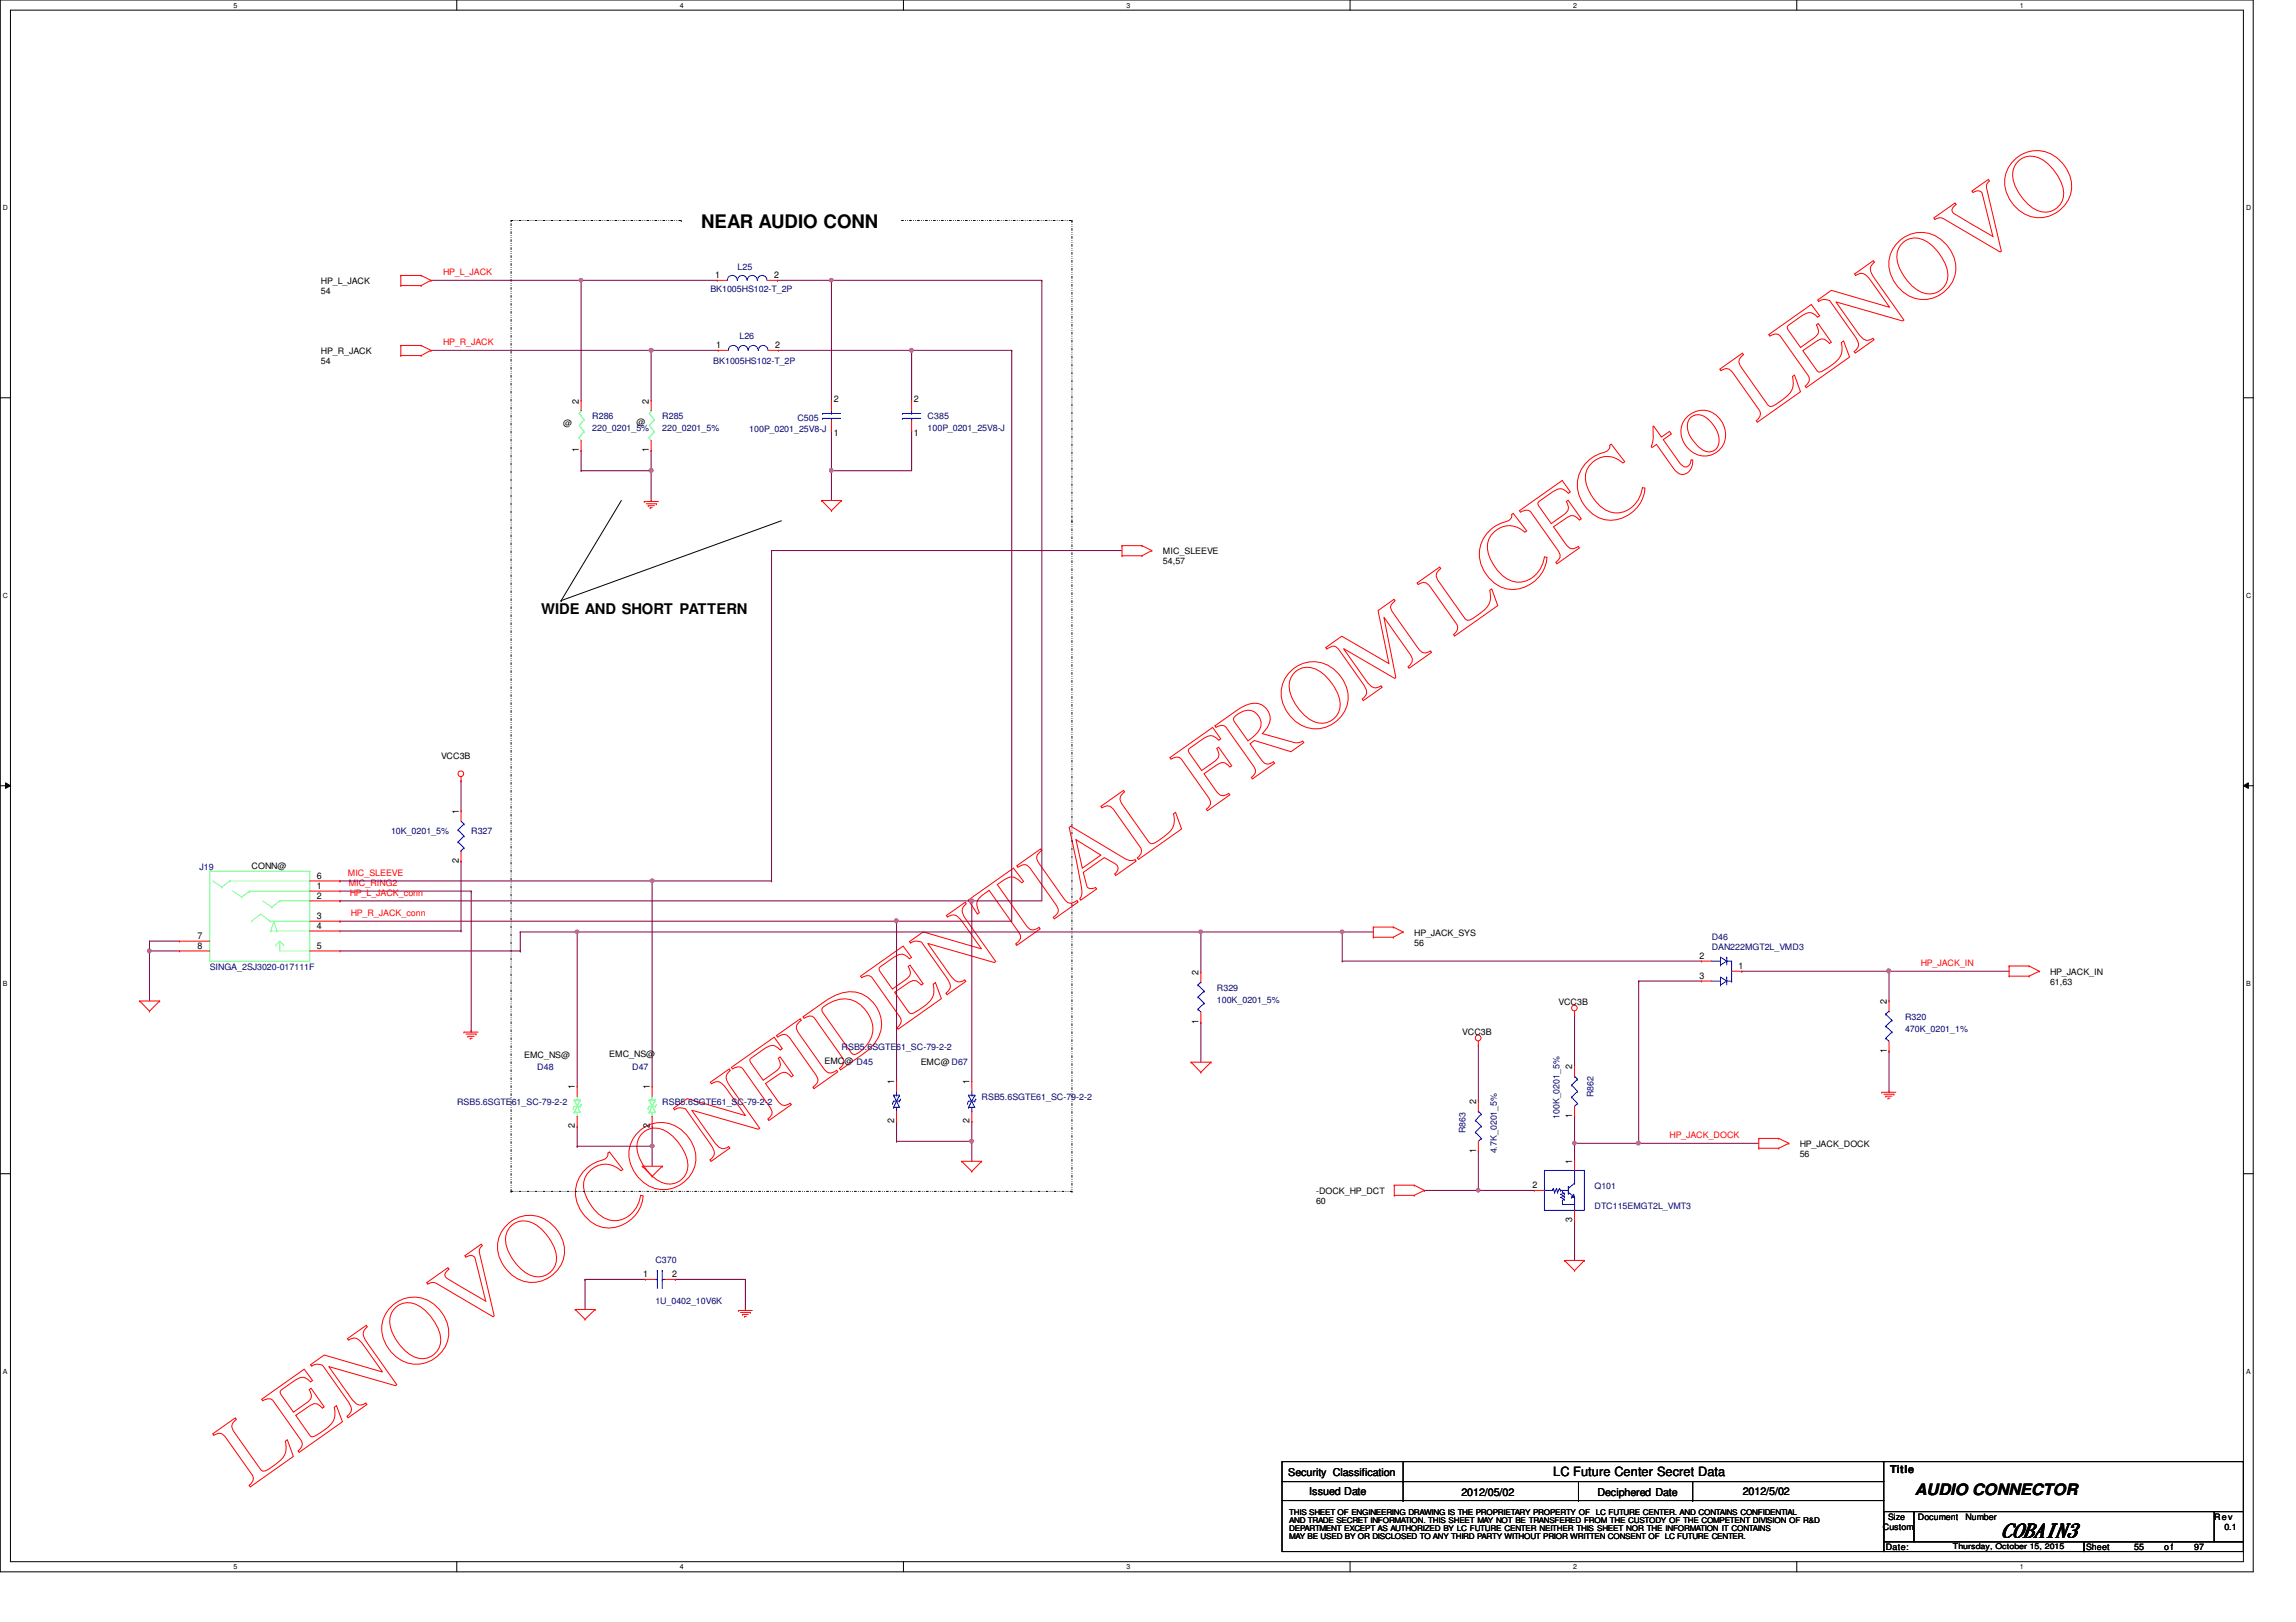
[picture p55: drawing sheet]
<svg xmlns="http://www.w3.org/2000/svg" width="297mm" height="210mm" viewBox="0 0 297 210" stroke-linecap="round" stroke-linejoin="round" font-family="sans-serif">
<defs><g id="words">
<text font-size="12.7" fill="#f00" x="32.2" y="192.5" transform="rotate(-35 32.2 192.5)">LENOVO CONFIDENTIAL FROM LCFC to LENOVO</text>
<text font-size="2.6" x="259" y="198.9">COBAIN3</text>
<text font-size="2.4" x="90.7" y="29.5">NEAR AUDIO CONN</text>
<text font-size="2" x="247.7" y="193.5">AUDIO CONNECTOR</text>
<text font-size="1.9" x="70" y="79.5">WIDE AND SHORT PATTERN</text>
<text font-size="1.7" x="201" y="191">LC Future Center Secret Data</text>
<g font-size="1.4">
<text x="166.7" y="191">Security Classification</text>
<text x="244.5" y="190.6">Title</text>
<text x="169.4" y="193.4">Issued Date</text>
<text x="189.1" y="193.5">2012/05/02</text>
<text x="206.7" y="193.5">Deciphered Date</text>
<text x="225.5" y="193.4">2012/5/02</text>
</g>
<g font-size="1.2">
<text x="92.5" y="36">1</text>
<text x="100.2" y="36">2</text>
<text x="92.7" y="45">1</text>
<text x="100.3" y="45">2</text>
<text x="74.9" y="52.2" transform="rotate(-90 74.9 52.2)">2</text>
<text x="83.9" y="52.2" transform="rotate(-90 83.9 52.2)">2</text>
<text x="107.9" y="52">2</text>
<text x="118.2" y="52">2</text>
<text x="74.9" y="58.5" transform="rotate(-90 74.9 58.5)">1</text>
<text x="83.9" y="58.5" transform="rotate(-90 83.9 58.5)">1</text>
<text x="107.9" y="56.4">1</text>
<text x="118.2" y="56.4">1</text>
<text x="59.3" y="105.4" transform="rotate(-90 59.3 105.4)">1</text>
<text x="41" y="113.7">6</text>
<text x="59.3" y="111.6" transform="rotate(-90 59.3 111.6)">2</text>
<text x="41" y="115">1</text>
<text x="41" y="116.3">2</text>
<text x="41" y="118.9">3</text>
<text x="25.6" y="121.5">7</text>
<text x="25.6" y="122.8">8</text>
<text x="41" y="120.2">4</text>
<text x="41" y="122.8">5</text>
<text x="219.9" y="124.1">2</text>
<text x="224.9" y="125.4">1</text>
<text x="155.1" y="126.2" transform="rotate(-90 155.1 126.2)">2</text>
<text x="219.9" y="126.7">3</text>
<text x="244.1" y="130" transform="rotate(-90 244.1 130)">2</text>
<text x="155.1" y="132.5" transform="rotate(-90 155.1 132.5)">1</text>
<text x="244.1" y="136.3" transform="rotate(-90 244.1 136.3)">1</text>
<text x="74.4" y="141" transform="rotate(-90 74.4 141)">1</text>
<text x="84.1" y="141" transform="rotate(-90 84.1 141)">1</text>
<text x="115.7" y="140.3" transform="rotate(-90 115.7 140.3)">1</text>
<text x="125.4" y="140.3" transform="rotate(-90 125.4 140.3)">1</text>
<text x="191" y="142.9" transform="rotate(-90 191 142.9)">2</text>
<text x="203.4" y="138.4" transform="rotate(-90 203.4 138.4)">2</text>
<text x="74.4" y="146" transform="rotate(-90 74.4 146)">2</text>
<text x="84.1" y="146" transform="rotate(-90 84.1 146)">2</text>
<text x="115.7" y="145.3" transform="rotate(-90 115.7 145.3)">2</text>
<text x="125.4" y="145.3" transform="rotate(-90 125.4 145.3)">2</text>
<text x="191" y="149.2" transform="rotate(-90 191 149.2)">1</text>
<text x="203.4" y="144.7" transform="rotate(-90 203.4 144.7)">1</text>
<text x="198.2" y="153.8">2</text>
<text x="203.4" y="150.6" transform="rotate(-90 203.4 150.6)">1</text>
<text x="203.4" y="158.2" transform="rotate(-90 203.4 158.2)">3</text>
<text x="83.2" y="165.3">1</text>
<text x="86.9" y="165.3">2</text>
</g>
<g font-size="1.1" fill="#f00">
<text x="57.3" y="35.6">HP_L_JACK</text>
<text x="57.3" y="44.7">HP_R_JACK</text>
<text x="45" y="113.3">MIC_SLEEVE</text>
<text x="45.1" y="114.6">MIC_RING2</text>
<text x="45.3" y="115.9">HP_L_JACK_conn</text>
<text x="45.4" y="118.5">HP_R_JACK_conn</text>
<text x="248.5" y="125">HP_JACK_IN</text>
<text x="216" y="147.3">HP_JACK_DOCK</text>
</g>
<g font-size="1.1" fill="#000080">
<text x="95.4" y="34.9">L25</text>
<text x="91.9" y="37.8">BK1005HS102-T_2P</text>
<text x="92.3" y="47.1">BK1005HS102-T_2P</text>
<text x="95.7" y="43.9">L26</text>
<text x="76.6" y="54.2">R286</text>
<text x="76.6" y="55.8">220_0201_5%</text>
<text x="85.7" y="54.2">R285</text>
<text x="85.7" y="55.8">220_0201_5%</text>
<text x="96.9" y="55.9">100P_0201_25V8-J</text>
<text x="103.2" y="54.5">C505</text>
<text x="120" y="54.2">C385</text>
<text x="120" y="55.8">100P_0201_25V8-J</text>
<text x="50.6" y="108">10K_0201_5%</text>
<text x="61" y="108">R327</text>
<text x="25.8" y="112.5">J19</text>
<text x="27.1" y="125.5">SINGA_2SJ3020-017111F</text>
<text x="221.4" y="121.6">D46</text>
<text x="221.4" y="122.9">DAN222MGT2L_VMD3</text>
<text x="157.4" y="128.2">R329</text>
<text x="157.4" y="129.8">100K_0201_5%</text>
<text x="246.5" y="132">R320</text>
<text x="108.9" y="135.8">RSB5.6SGTE61_SC-79-2-2</text>
<text x="246.5" y="133.5">470K_0201_1%</text>
<text x="59.1" y="143">RSB5.6SGTE61_SC-79-2-2</text>
<text x="69.5" y="138.4">D48</text>
<text x="81.8" y="138.4">D47</text>
<text x="85.7" y="143">RSB5.6SGTE61_SC-79-2-2</text>
<text x="127" y="142.3">RSB5.6SGTE61_SC-79-2-2</text>
<text x="206.2" y="142" transform="rotate(-90 206.2 142)">R862</text>
<text x="189.6" y="146.6" transform="rotate(-90 189.6 146.6)">R863</text>
<text x="193.6" y="149.3" transform="rotate(-90 193.6 149.3)">4.7K_0201_5%</text>
<text x="201.8" y="144.8" transform="rotate(-90 201.8 144.8)">100K_0201_5%</text>
<text x="206.3" y="153.8">Q101</text>
<text x="206.3" y="156.4">DTC115EMGT2L_VMT3</text>
<text x="84.8" y="163.4">C370</text>
<text x="84.8" y="168.7">1U_0402_10V6K</text>
</g>
<g font-size="1.1">
<text x="41.5" y="36.7">HP_L_JACK</text>
<text x="41.5" y="38.1">54</text>
<text x="41.5" y="45.8">HP_R_JACK</text>
<text x="41.5" y="47.1">54</text>
<text x="72.9" y="55.1">@</text>
<text x="82.3" y="55">@</text>
<text x="150.4" y="71.7">MIC_SLEEVE</text>
<text x="150.4" y="73">54,57</text>
<text x="57.1" y="98.3">VCC3B</text>
<text x="32.6" y="112.4">CONN@</text>
<text x="183" y="121.1">HP_JACK_SYS</text>
<text x="183" y="122.4">56</text>
<text x="201.6" y="130">VCC3B</text>
<text x="265.2" y="126.1">HP_JACK_IN</text>
<text x="265.2" y="127.4">61,63</text>
<text x="67.8" y="136.9">EMC_NS@</text>
<text x="78.8" y="136.7">EMC_NS@</text>
<text x="106.7" y="137.7">EMC@ D45</text>
<text x="119.1" y="137.8">EMC@ D67</text>
<text x="189.2" y="133.9">VCC3B</text>
<text x="232.8" y="148.4">HP_JACK_DOCK</text>
<text x="232.8" y="149.7">56</text>
<text x="170.3" y="154.5">-DOCK_HP_DCT</text>
<text x="170.3" y="155.8">60</text>
<text x="244.3" y="196.7">Size</text>
<text x="248.1" y="196.7">Document</text>
<text x="254.3" y="196.7">Number</text>
<text x="286.5" y="196.7">Rev</text>
<text x="243.6" y="198">Custom</text>
<text x="244" y="200.6">Date:</text>
<text x="269.9" y="200.6">Sheet</text>
<text x="276.1" y="200.6">55</text>
<text x="280" y="200.6">o f</text>
<text x="283.9" y="200.6">97</text>
<text x="287.8" y="198">0.1</text>
</g>
<g font-size="1">
<text x="166.8" y="196">THIS SHEET OF ENGINEERING DRAWING IS THE PROPRIETARY PROPERTY OF</text>
<text x="166.8" y="197.1">AND TRADE SECRET INFORMATION. THIS SHEET MAY NOT BE TRANSFERED FROM THE CUSTODY OF THE COMPETENT DIVISION OF R&amp;D</text>
<text x="206.5" y="196">LC FUTURE CENTER. AND CONTAINS CONFIDENTIAL</text>
<text x="166.8" y="198.1">DEPARTMENT EXCEPT AS AUTHORIZED BY LC FUTURE CENTER NEITHER THIS SHEET NOR THE INFORMATION IT CONTAINS</text>
<text x="166.8" y="199.2">MAY BE USED BY OR DISCLOSED TO ANY THIRD PARTY WITHOUT PRIOR WRITTEN CONSENT OF LC FUTURE CENTER.</text>
<text x="252.6" y="200.4">Thursday, October 15, 2015</text>
</g>
<g font-size=".9">
<text x="30.2" y="1">5</text>
<text x="88" y="1">4</text>
<text x="145.8" y="1">3</text>
<text x="203.5" y="1">2</text>
<text x="261.3" y="1">1</text>
<text x=".4" y="27.2">D</text>
<text x="290.6" y="27.2">D</text>
<text x=".4" y="77.3">C</text>
<text x="290.6" y="77.3">C</text>
<text x=".4" y="127.6">B</text>
<text x="290.6" y="127.6">B</text>
<text x=".4" y="177.8">A</text>
<text x="290.6" y="177.8">A</text>
<text x="30.2" y="203.1">5</text>
<text x="88" y="203.1">4</text>
<text x="145.8" y="203.1">3</text>
<text x="203.5" y="203.1">2</text>
<text x="261.3" y="203.1">1</text>
</g>
</g></defs>
<path d="M0 0h291.5v203.4h-291.5zM1.4 1.3h288.8v200.8h-288.8z" fill="none" stroke="#000" stroke-width=".13"/>
<g fill="#fff">
<path d="M30.2 .2h.5v1h-.5z"/>
<path d="M30.2 202.3h.5v1h-.5z"/>
</g>
<path d="M59.1 0v1.3M59.1 202.1v1.3" fill="none" stroke="#000" stroke-width=".13"/>
<g fill="#fff">
<path d="M88 .2h.5v1h-.5z"/>
<path d="M88 202.3h.5v1h-.5z"/>
</g>
<path d="M116.9 0v1.3M116.9 202.1v1.3" fill="none" stroke="#000" stroke-width=".13"/>
<g fill="#fff">
<path d="M145.8 .2h.5v1h-.5z"/>
<path d="M145.8 202.3h.5v1h-.5z"/>
</g>
<path d="M174.7 0v1.3M174.7 202.1v1.3" fill="none" stroke="#000" stroke-width=".13"/>
<g fill="#fff">
<path d="M203.5 .2h.5v1h-.5z"/>
<path d="M203.5 202.3h.5v1h-.5z"/>
</g>
<path d="M232.4 0v1.3M232.4 202.1v1.3" fill="none" stroke="#000" stroke-width=".13"/>
<g fill="#fff">
<path d="M261.3 .2h.5v1h-.5z"/>
<path d="M261.3 202.3h.5v1h-.5z"/>
<path d="M.4 26.4h.6v1h-.6z"/>
<path d="M290.6 26.4h.6v1h-.6z"/>
<path d="M.4 76.5h.6v1.1h-.6z"/>
<path d="M290.6 76.5h.6v1.1h-.6z"/>
</g>
<path d="M0 51.5h1.4M290.2 51.5h1.3" fill="none" stroke="#000" stroke-width=".13"/>
<g fill="#fff">
<path d="M.4 126.7h.6v1.1h-.6z"/>
<path d="M290.6 126.7h.6v1.1h-.6z"/>
</g>
<path d="M0 101.7h1.4M.7 101.3l.7 .4-.7 .3zM290.2 101.7l.7-.4v.7zM290.2 101.7h1.3" fill="none" stroke="#000" stroke-width=".13"/>
<path d="M.7 101.3l.7 .4-.7 .3zM290.2 101.7l.7-.4v.7z" fill="#000"/>
<g fill="#fff">
<path d="M.4 177h.5v1h-.5z"/>
<path d="M290.6 177h.5v1h-.5z"/>
</g>
<path d="M72.6 77.7h.1M80.4 64.8l-7.8 12.9M101.1 67.4l-28.5 10.3M0 151.9h1.4M290.2 151.9h1.3" fill="none" stroke="#000" stroke-width=".13"/>
<path d="M66.1 28.5h.1M66.1 28.5h22M88.1 28.5h.1M116.6 28.5h22.1M138.7 28.5h.1M138.7 28.5v38.9M138.7 67.4h.1M138.7 67.4v86.8M66.1 154.2h.1M66.1 154.2v-125.7M138.7 154.2h.1M138.7 154.2h-72.6" fill="none" stroke="#000" stroke-width=".13" stroke-dasharray=".3 .3 0 .3 0 .3"/>
<path d="M75.2 36.3h.1M75.2 36.3h17.6M84.2 45.3h.1M84.2 45.3h8.7M84.2 60.9h.1M84.2 60.9v3.9M59.6 111.4h.1M59.6 111.4v9.1" fill="none" stroke="#800040" stroke-width=".13"/>
<circle cx="84.2" cy="60.9" r=".26" fill="#f0f"/>
<circle cx="84.2" cy="60.9" r=".26" fill="none" stroke="#f0f" stroke-width=".13"/>
<path d="M75.2 36.3h.1M75.2 36.3v15.5M107.6 36.3h.1M107.6 36.3h27.2M75.2 58.3h.1M75.2 58.3v2.6M84.2 45.3h.1M84.2 58.3h.1M84.2 45.3v6.5M84.2 58.3v2.6h-9M75.2 60.9h.1" fill="none" stroke="#800040" stroke-width=".13"/>
<path d="M107.4 36.1h.3l.1 .1-.1 .2-.2 .1-.1-.1z" fill-rule="evenodd" fill="#f0f"/>
<path d="M107.4 36.1h.3l.1 .1-.1 .2-.2 .1-.1-.1z" fill="none" stroke="#f0f" stroke-width=".13"/>
<path d="M107.6 36.3h.1M107.6 36.3v15.5M117.9 45.3h.1M117.9 45.3h13M117.9 45.3v6.5M107.6 60.9h.1M107.6 60.9v3.9M107.6 60.9h10.3" fill="none" stroke="#800040" stroke-width=".13"/>
<path d="M107.4 60.7l.1-.1 .2 .1v.3l-.2 .1-.1-.1z" fill-rule="evenodd" fill="#f0f"/>
<path d="M107.4 60.7l.1-.1 .2 .1v.3l-.2 .1-.1-.1z" fill="none" stroke="#f0f" stroke-width=".13"/>
<g fill="none" stroke="#800040" stroke-width=".13">
<path d="M100.6 36.3h.1M100.6 36.3h7M134.8 36.3h.1M134.8 36.3v80.3M117.9 55.7h.1M117.9 55.7v5.2M130.9 45.3h.1M130.9 45.3v73.9h-14.9M59.6 101h.1M59.6 101v3.9M116 119.2h.1M116 147.7h.1"/>
<path d="M116 147.7h9.7M75.7 165.6h.1M75.7 165.6h7.8M75.7 165.6v3.9M87.4 165.6h.1M87.4 165.6h9M96.4 165.6h.1M96.4 165.6v3.9"/>
</g>
<circle cx="125.7" cy="147.7" r=".25" fill="#f0f"/>
<circle cx="125.7" cy="147.7" r=".25" fill="none" stroke="#f0f" stroke-width=".13"/>
<g fill="none" stroke="#800040" stroke-width=".13">
<path d="M55.7 45.3h.1M55.7 45.3h28.5M107.6 55.7h.1M107.6 55.7v5.2M173.6 120.6h.1M173.6 124.4h.1M173.6 120.6v3.8M173.6 124.4h46.5M116 145.1h.1M116 145.1v2.6M125.7 145.1h.1M125.7 147.7h.1"/>
<path d="M125.7 145.1v5.2"/>
</g>
<circle cx="84.2" cy="45.3" r=".26" fill="#f0f"/>
<circle cx="84.2" cy="45.3" r=".26" fill="none" stroke="#f0f" stroke-width=".13"/>
<path d="M55.7 36.3h.1M55.7 36.3h19.5" fill="none" stroke="#800040" stroke-width=".13"/>
<path d="M75 36.1h.3l.1 .1-.1 .2-.2 .1-.1-.1z" fill-rule="evenodd" fill="#f0f"/>
<path d="M75 36.1h.3l.1 .1-.1 .2-.2 .1-.1-.1z" fill="none" stroke="#f0f" stroke-width=".13"/>
<path d="M100.7 45.3h17.2M117.9 45.3h.1M99.8 71.2v42.8M99.8 114h.1M125.7 116.6h.1M125.7 116.6h9.1" fill="none" stroke="#800040" stroke-width=".13"/>
<path d="M117.7 45.1h.2l.2 .1v.3l-.2 .1-.2-.1z" fill-rule="evenodd" fill="#f0f"/>
<path d="M117.7 45.1h.2l.2 .1v.3l-.2 .1-.2-.1z" fill="none" stroke="#f0f" stroke-width=".13"/>
<path d="M99.8 71.2h.1M99.8 71.2h45.4M44 115.3h17M61 115.3h.1M44 123.1h23.3M67.3 123.1h.1M74.7 148.3h.1M74.7 148.3h9.7M84.4 148.3h.1M84.4 148.3v2.6" fill="none" stroke="#800040" stroke-width=".13"/>
<circle cx="84.4" cy="148.3" r=".25" fill="#f0f"/>
<circle cx="84.4" cy="148.3" r=".25" fill="none" stroke="#f0f" stroke-width=".13"/>
<path d="M84.4 114h.1M84.4 114h15.4M19.3 121.8h.1M19.3 123.1h.1M19.3 121.8v7.7M19.3 121.8h3.9M74.7 148.3h.1M74.7 145.8v2.5M84.4 148.3h.1M84.4 145.8v2.5" fill="none" stroke="#800040" stroke-width=".13"/>
<path d="M19.1 122.9l.2-.1 .2 .1v.3l-.2 .1-.2-.1z" fill-rule="evenodd" fill="#f0f"/>
<path d="M19.1 122.9l.2-.1 .2 .1v.3l-.2 .1-.2-.1z" fill="none" stroke="#f0f" stroke-width=".13"/>
<path d="M19.3 123.1h.1M19.3 123.1h3.9M44 120.5h15.6M59.6 120.5h.1M155.4 120.6h.1M155.4 120.6h22.3M173.6 120.5h.1M173.6 120.6h.1M173.6 120.5v.1" fill="none" stroke="#800040" stroke-width=".13"/>
<path d="M173.5 120.4h.3l.1 .2-.1 .1-.2 .1-.1-.1z" fill-rule="evenodd" fill="#f0f"/>
<path d="M173.5 120.4h.3l.1 .2-.1 .1-.2 .1-.1-.1z" fill="none" stroke="#f0f" stroke-width=".13"/>
<path d="M44 114h.1M44 114h40.4M84.4 114h.1M84.4 114v26.6M67.3 123.1h.1M67.3 120.6h.1M67.3 120.6v2.5M67.3 120.6h7.4M74.7 120.6h.1M74.7 120.6v20" fill="none" stroke="#800040" stroke-width=".13"/>
<circle cx="84.4" cy="114" r=".25" fill="#f0f"/>
<circle cx="84.4" cy="114" r=".25" fill="none" stroke="#f0f" stroke-width=".13"/>
<path d="M44 116.6h.1M44 116.6h81.7M125.7 116.6h.1M125.7 116.6v23.3" fill="none" stroke="#800040" stroke-width=".13"/>
<circle cx="125.7" cy="116.6" r=".26" fill="#f0f"/>
<circle cx="125.7" cy="116.6" r=".26" fill="none" stroke="#f0f" stroke-width=".13"/>
<path d="M44 119.2h.1M44 119.2h72M116 119.2h.1M116 119.2v20.7" fill="none" stroke="#800040" stroke-width=".13"/>
<path d="M115.8 119l.1-.1 .3 .1-.1 .3-.2 .1-.1-.1z" fill-rule="evenodd" fill="#f0f"/>
<path d="M115.8 119l.1-.1 .3 .1-.1 .3-.2 .1-.1-.1z" fill="none" stroke="#f0f" stroke-width=".13"/>
<path d="M74.7 120.6h.1M74.7 120.6h80.7M155.4 120.6h.1M155.4 132.3h.1M155.4 120.6v5.2M155.4 132.3v5.2" fill="none" stroke="#800040" stroke-width=".13"/>
<path d="M155.2 120.4h.3l.1 .2-.1 .1-.2 .1-.1-.1z" fill-rule="evenodd" fill="#f0f"/>
<path d="M155.2 120.4h.3l.1 .2-.1 .1-.2 .1-.1-.1z" fill="none" stroke="#f0f" stroke-width=".13"/>
<path d="M74.5 120.4h.3l.1 .2-.1 .1-.2 .1-.1-.1z" fill-rule="evenodd" fill="#f0f"/>
<path d="M74.5 120.4h.3l.1 .2-.1 .1-.2 .1-.1-.1z" fill="none" stroke="#f0f" stroke-width=".13"/>
<g fill="none" stroke="#800040" stroke-width=".13">
<path d="M191.3 135.3h.1M191.3 135.3v7.2M203.7 131.4h.1M203.7 131.4v6.6M191.3 154.1h.1M191.3 149h.1M191.3 154.1h7.2M191.3 149v5.1M203.7 148h.1M203.7 144.4h.1M203.7 157.9h.1M203.7 144.4v5.8"/>
<path d="M203.7 157.9v5.2"/>
</g>
<path d="M191.1 153.9h.3l.1 .1-.1 .2-.2 .1-.1-.1z" fill-rule="evenodd" fill="#f0f"/>
<path d="M191.1 153.9h.3l.1 .1-.1 .2-.2 .1-.1-.1z" fill="none" stroke="#f0f" stroke-width=".13"/>
<path d="M184.3 154.1h.1M184.3 154.1h7M203.7 148h.1M203.7 148h8.3" fill="none" stroke="#800040" stroke-width=".13"/>
<path d="M203.5 147.8h.3l.1 .1-.1 .2-.1 .1-.2-.1z" fill-rule="evenodd" fill="#f0f"/>
<path d="M203.5 147.8h.3l.1 .1-.1 .2-.1 .1-.2-.1z" fill="none" stroke="#f0f" stroke-width=".13"/>
<path d="M212 127h.1M212 127v21M212 127h8.1M244.4 136h.1M244.4 125.7h.1M244.4 125.7v3.8M244.4 136v5.2M244.4 125.7h15.5" fill="none" stroke="#800040" stroke-width=".13"/>
<circle cx="244.3" cy="125.6" r=".26" fill="#f0f"/>
<circle cx="244.3" cy="125.6" r=".26" fill="none" stroke="#f0f" stroke-width=".13"/>
<path d="M225.3 125.7h.1M225.3 125.7h19.1M212 148h.1M212 148h15.5" fill="none" stroke="#800040" stroke-width=".13"/>
<circle cx="212" cy="147.9" r=".25" fill="#f0f"/>
<circle cx="212" cy="147.9" r=".25" fill="none" stroke="#f0f" stroke-width=".13"/>
<path d="M61 115.3v18.1M61 133.4h.1" fill="none" stroke="#800040" stroke-width=".13"/>
<g fill="none" stroke="#f00" stroke-width=".13">
<path d="M51.9 35.6h.1M51.9 37h.1M51.9 35.6h2.6M51.9 35.6v1.4M51.9 37h2.6M54.5 35.6h.1M54.5 37h.1M54.5 35.6l1.2 .7M55.7 36.3h.1M55.7 36.3l-1.2 .7M92.8 36.3h.1M92.8 36.3h1.3"/>
<path d="M99.3 36.3h1.3M100.6 36.3h.1M51.9 44.7h.1M51.9 46h.1M51.9 44.7v1.3M51.9 44.7h2.6M51.9 46h2.6M54.5 44.7h.1M54.5 46h.1M54.5 44.7l1.2 .6M55.7 45.3h.1M55.7 45.3l-1.2 .7"/>
<path d="M75.2 58.3h.1M75.2 51.8h.1M75.2 51.8v1.3M75.2 57v1.3M84.2 58.3h.1M84.2 51.8h.1M84.2 51.8v1.3M84.2 57v1.3M92.9 45.3h.1M92.9 45.3h1.3M99.4 45.3h1.3M100.7 45.3h.1"/>
<path d="M107.6 55.7h.1M107.6 51.8h.1M107.6 51.8v1.3M107.6 54.4v1.3M117.9 55.7h.1M117.9 51.8h.1M117.9 51.8v1.3M117.9 54.4v1.3M83.4 64.9h.1M83.4 64.9h1.8M83.6 65.2h1.3M83.9 65.4h.1"/>
<path d="M83.9 65.4h.8M84.1 65.7h.1M84.1 65.7h.3M84.2 64.8h.1M84.2 64.8v.1M84.9 65.2h.1M106.3 64.8h.1M106.3 64.8h2.6M106.3 64.8l1.3 1.3M107.6 66.1h.1M108.9 64.8h.1M108.9 64.8l-1.3 1.3"/>
<path d="M145.2 70.6h.1M145.2 71.9h.1M145.2 70.6h2.5M145.2 70.6v1.3M145.2 71.9h2.5M147.7 70.6h.1M147.7 71.9h.1M147.7 70.6l1.3 .6M149 71.2h.1M149 71.2l-1.3 .7M40.1 115.3h3.9M40.1 116.6h3.9"/>
<path d="M40.1 119.2h3.9M40.1 114h3.9M44 115.3h.1M44 116.6h.1M44 119.2h.1M44 114h.1M59.6 101h.1M59.6 104.9h.1M59.6 111.4h.1M59.6 100.5v.5M59.6 104.9v1.4M59.6 110.1v1.3"/>
<path d="M177.7 120h.1M177.7 120h2.6M177.7 120v1.3M180.3 120h.1M180.3 120l1.2 .6M18.1 129.5h.1M18.1 129.5h2.6M18.1 129.5l1.2 1.4M19.3 130.9h.1M20.7 129.5h.1M20.7 129.5l-1.4 1.4M23.2 121.8h.1"/>
<path d="M23.2 123.1h.1M23.2 123.1h3.9M23.2 121.8h3.9M40.1 120.5h3.9M40.1 123.1h3.9M44 120.5h.1M44 123.1h.1M60 133.6h.1M60 133.6h1.8M60.3 133.8h1.3M60.5 134.1h.1M60.5 134.1h.8"/>
<path d="M60.8 134.4h.1M60.8 134.4h.3M61 133.4h.1M61 133.4v.2M61.6 133.8h.1M116 139.9h.1M116 139.9v1.3M125.7 139.9h.1M125.7 139.9v1.3M154.1 137.5h.1M154.1 137.5h2.6M154.1 137.5l1.3 1.3"/>
<path d="M155.4 138.8h.1M155.4 132.3h.1M155.4 125.8h.1M155.4 125.8v1.3M155.4 131v1.3M156.7 137.5h.1M156.7 137.5l-1.3 1.3M177.7 121.3h.1M177.7 121.3h2.6M180.3 121.3h.1M181.5 120.6h.1M181.5 120.6l-1.2 .7"/>
<path d="M191.3 135.3h.1M191.3 134.7v.6M203.7 131.4h.1M203.7 138h.1M203.7 130.9v.5M203.7 138v1.3M220.1 124.4h.1M220.1 127h.1M220.1 124.4h1.3M220.1 127h1.3M224 125.7h1.3M225.3 125.7h.1"/>
<path d="M244.4 136h.1M244.4 129.5h.1M244.4 129.5v1.4M244.4 134.7v1.3M259.9 125h.1M259.9 126.3h.1M259.9 125h2.6M259.9 125v1.3M259.9 126.3h2.6M262.5 125h.1M262.5 126.3h.1M262.5 125l1.3 .7"/>
<path d="M263.8 125.7h.1M263.8 125.7l-1.3 .6M74.7 140.6h.1M74.7 145.8h.1M74.7 140.6v1.3M74.7 144.4v1.4M83.1 150.9h.1M83.1 150.9h2.6M83.1 150.9l1.3 1.3M84.4 152.2h.1M84.4 140.6h.1M84.4 145.8h.1"/>
<path d="M84.4 140.6v1.3M84.4 144.4v1.4M85.7 150.9h.1M85.7 150.9l-1.3 1.3M116 145.1h.1M116 143.8v1.3M124.4 150.3h.1M124.4 150.3h2.6M124.4 150.3l1.3 1.3M125.7 151.6h.1M125.7 145.1h.1M125.7 143.8v1.3"/>
<path d="M127 150.3h.1M127 150.3l-1.3 1.3M180.4 153.4h.1M180.4 154.7h.1M180.4 153.4h2.6M180.4 153.4v1.3M180.4 154.7h2.6M183 153.4h.1M183 154.7h.1M183 153.4l1.3 .7M184.3 154.1h.1M184.3 154.1l-1.3 .6"/>
<path d="M191.3 149h.1M191.3 142.5h.1M191.3 142.5v1.3M191.3 147.7v1.3M198.5 154.1h.1M198.5 154.1h1.3M203.7 144.4h.1M203.7 150.2h.1M203.7 157.9h.1M203.7 143.2v1.2M203.7 150.2v1.3M203.7 156.6v1.3"/>
<path d="M227.5 147.3h.1M227.5 148.6h.1M227.5 147.3h2.6M227.5 147.3v1.3M227.5 148.6h2.6M230.1 147.3h.1M230.1 148.6h.1M230.1 147.3l1.3 .7M231.4 148h.1M231.4 148l-1.3 .6M243.5 141.4h.1M243.5 141.4h1.8"/>
<path d="M243.7 141.6h1.3M244 141.9h.1M244 141.9h.8M244.3 142.1h.1M244.3 142.1h.2M244.4 141.2h.1M244.4 141.2v.2M245 141.6h.1M74.4 169.5h.1M74.4 169.5h2.6M74.4 169.5l1.3 1.2M75.7 170.7h.1"/>
<path d="M77 169.5h.1M77 169.5l-1.3 1.2M83.5 165.6h.1M83.5 165.6h1.3M86.1 165.6h1.3M87.4 165.6h.1M95.5 169.6h.1M95.5 169.6h1.8M95.8 169.8h1.3M96.1 170.1h.1M96.1 170.1h.7M96.3 170.3h.1"/>
<path d="M96.3 170.3h.3M96.4 169.5h.1M96.4 169.5v.1M97.1 169.8h.1M202.4 163.1h.1M202.4 163.1h2.6M202.4 163.1l1.3 1.3M203.7 164.4h.1M205 163.1h.1M205 163.1l-1.3 1.3"/>
<circle cx="59.6" cy="100.1" r=".37"/>
<circle cx="191.2" cy="134.3" r=".38"/>
<circle cx="203.7" cy="130.4" r=".37"/>
</g>
<g fill="none" stroke="#000" stroke-width=".13">
<path d="M165.9 189.1h77.8v2.6h-77.8zM165.9 191.7h77.8v2.5h-77.8zM165.9 194.2h77.8v6.6h-77.8zM181.5 191.7h.1M181.5 194.2h.1M181.5 189.1v5.1M204.2 194.2h.1M204.2 191.7v2.5M219 194.2h.1M219 191.7v2.5M243.6 189.1h46.6M243.7 195.6h3.9v3.9h-3.9z"/>
<path d="M243.7 199.5h25.9v1.3h-25.9zM247.6 195.6h38.9v3.9h-38.9zM269.6 199.5h20.6v1.3h-20.6zM286.5 195.6h3.7v3.9h-3.7zM290.2 189.1h.1M290.2 189.1v6.5"/>
</g>
<g fill="none" stroke="#00ff80" stroke-width=".13">
<path d="M74.9 56.6h.1M74.9 56.6l.3 .4M75.2 53.1h.1M75.2 53.1l-.3 .4 .7 .8M75.6 55.8h.1M75.6 54.3h.1M75.6 54.3l-.7 .8 .7 .7M75.6 55.8l-.7 .8M84 56.6h.1M84 56.6l.2 .4M84.2 53.1h.1M84.2 53.1l-.2 .4 .7 .8"/>
<path d="M84.7 55.8h.1M84.7 54.3h.1M84.7 54.3l-.7 .8 .7 .7M84.7 55.8l-.7 .8M74.2 143.4h.1M74.3 142.4h.1M74.3 143.9h.1M74.3 142.4l.8 1.5h-.8M74.3 142.4h.8M74.7 142.4h.1M74.7 144.4h.1M74.7 141.9v.5"/>
<path d="M74.7 143.9v.5M75.1 142.4h.1M75.1 143.2h.1M75.1 142.4l-.8 1.5M75.1 143.2h-.8l-.1 .2M75.2 142.9h.1M75.2 142.9l-.1 .3M83.9 143.4h.1M84 142.4h.1M84 143.9h.1M84 142.4l.8 1.5h-.8M84 142.4h.8"/>
<path d="M84.4 142.4h.1M84.4 144.4h.1M84.4 141.9v.5M84.4 143.9v.5M84.8 142.4h.1M84.8 143.2h.1M84.8 143.2h-.8l-.1 .2M84.8 142.4l-.8 1.5M84.9 142.9h.1M84.9 142.9l-.1 .3"/>
</g>
<g fill="none" stroke="#00f" stroke-width=".13">
<path d="M94.1 36.3a.63 .63 0 0 1 .6-.7 .63 .63 0 0 1 .7 .7M95.4 36.3a.61 .61 0 0 1 .6-.7 .61 .61 0 0 1 .6 .7M96.7 36.3a.63 .63 0 0 1 .6-.7 .63 .63 0 0 1 .7 .7M98 36.3a.61 .61 0 0 1 .6-.7 .61 .61 0 0 1 .6 .7M94.2 45.3a.63 .63 0 0 1 .7-.6 .63 .63 0 0 1 .6 .6M95.5 45.3a.61 .61 0 0 1 .7-.6 .61 .61 0 0 1 .6 .6M96.8 45.3a.63 .63 0 0 1 .6-.6 .63 .63 0 0 1 .7 .6M98.1 45.3a.61 .61 0 0 1 .6-.6 .61 .61 0 0 1 .7 .6M106.4 53.5h.1M106.4 54.1h.1M106.4 53.5h2.4M106.4 54.1h2.4"/>
<path d="M107.6 54.1h.1M107.6 53.5h.1M107.6 53.1v.4M107.6 54.1v.3M116.8 53.5h.1M116.8 54.1h.1M116.8 53.5h2.3M116.8 54.1h2.3M117.9 54.1h.1M117.9 53.5h.1M117.9 53.1v.4M117.9 54.1v.3"/>
<path d="M59.3 107.4h.1M59.3 109h.1M59.3 107.4l.7 .8M59.3 109l.7 .7M59.6 110.1h.1M59.6 106.3l.4 .3M60 106.6h.1M60 108.2h.1M60 109.7h.1M60 106.6l-.7 .8M60 108.2l-.7 .8M60 109.7l-.4 .4"/>
<path d="M155 130.6h.1M155 129h.1M155 127.5h.1M155 130.6l.4 .4M155 129l.8 .8M155 127.5l.8 .8M155.4 127.1h.1M155.4 127.1l-.4 .4M155.8 129.8h.1M155.8 128.3h.1M155.8 129.8l-.8 .8M155.8 128.3l-.8 .7"/>
<path d="M203.7 139.3h.1M203.7 139.3l.4 .4M204.1 139.7h.1M204.1 139.7l-.8 .7M221.4 124.4h1.2M221.4 127h1.2M222.6 127.5h.1M222.6 124.9h.1M222.6 124.4h.1M222.6 127h.1M223.4 126.4h.1M223.4 124.4h.1"/>
<path d="M223.4 123.9h.1M223.4 127h.1M223.4 123.9v1M223.4 126.4v1.1M223.4 124.4l-.8 .5M223.4 124.4l-.8-.5v1M223.4 127l-.8-.6v1.1M223.4 124.4h.6v2.6M223.4 127h.6M223.4 127l-.8 .5M224 127h.1M244 134.4h.1"/>
<path d="M244 132.8h.1M244 131.2h.1M244 134.4l.4 .3M244 132.8l.8 .8M244 131.2l.8 .8M244.4 130.9h.1M244.4 130.9l-.4 .3M244.8 133.6h.1M244.8 132h.1M244.8 133.6l-.8 .8M244.8 132l-.8 .8M115.5 142.8h.1"/>
<path d="M115.6 141.7h.1M115.6 143.3h.1M115.6 141.7l.8 1.6h-.8M115.6 141.7h.8M116 141.7h.1M116 143.8h.1M116 141.2v.5M116 143.3v.5M116.4 141.7h.1M116.4 142.5h.1M116.4 141.7l-.8 1.6M116.4 142.5h-.8l-.1 .3"/>
<path d="M116.5 142.2h.1M116.5 142.2l-.1 .3M125.2 142.8h.1M125.3 141.7h.1M125.3 143.3h.1M125.3 141.7l.8 1.6h-.8M125.3 141.7h.8M125.7 141.7h.1M125.7 143.8h.1M125.7 141.2v.5M125.7 143.3v.5M126.1 141.7h.1"/>
<path d="M126.1 142.5h.1M126.1 142.5h-.8l-.1 .3M126.1 141.7l-.8 1.6M126.2 142.2h.1M126.2 142.2l-.1 .3M190.9 146.5h.1M190.9 145h.1M190.9 146.5l.7 .8M190.9 145l.7 .8M191.3 143.8h.1M191.3 143.8l.3 .4M191.6 147.3h.1"/>
<path d="M191.6 145.8h.1M191.6 144.2h.1M191.6 147.3l-.3 .4M191.6 145.8l-.7 .7M191.6 144.2l-.7 .8M199.8 151.5h5.2v5.1h-5.2zM199.8 154.1h.1M201 153.8h.1M201 153.8l-.2 .3h-1M201 153.8l.1 .5M201.1 154.3h.1M201.4 153.8h.1"/>
<path d="M201.4 153.8l.1 .5M201.4 153.8l-.3 .5M201.5 154.3h.1M201.8 153.8h.1M201.8 153.8l.1 .3M201.8 153.8l-.3 .5M201.9 154.1h.1M201.9 154.1h1M202.1 154.1h.1M202.1 155.3h.1M202.1 154.1v.2l.3 .1M202.1 155.3v.6h1.6"/>
<path d="M202.4 154.4h.1M202.4 155.2h.1M202.4 154.8h.1M202.4 154.8l-.5 .1 .5 .3M202.4 154.4l-.5 .2 .5 .2M202.4 155.2l-.3 .1M202.9 153.5h.1M202.9 154.1h.1M202.9 153.5v1.1M202.9 154.3l.8 .6M203.3 142h.1M203.3 140.4h.1"/>
<path d="M203.3 154.9h.1M203.3 142l.8 .8M203.3 140.4l.8 .8M203.3 154.9h.4M203.6 154.6h.1M203.6 154.6l.1 .3M203.6 154.6l-.3 .3M203.7 156.6h.1M203.7 153.1h.1M203.7 155.9h.1M203.7 154.9h.1M203.7 151.5v1.6"/>
<path d="M203.7 154.9v1.7M203.7 153.1l-.8 .7M204.1 142.8h.1M204.1 141.2h.1M204.1 142.8l-.4 .4M204.1 141.2l-.8 .8M84.8 165.6h.2M85 165.6h.1M85 164.4h.1M85 164.4v2.4M85.7 164.4h.1M85.7 165.6h.1"/>
<path d="M85.7 165.6h.4M85.7 164.4v2.4"/>
</g>
<g fill="none" stroke="#80ff80" stroke-width=".13">
<path d="M27.1 112.7h.1M27.1 112.7v11.7M27.1 112.7h13M27.5 114l1.2 .8M28.7 114.8h.1M29.7 114h.1M29.7 114l-1 .8M29.7 114h10.4M30.1 115.3l1.2 .8M31.3 116.1h.1M32.3 115.3h.1M32.3 115.3h7.8"/>
<path d="M32.3 115.3l-1 .8M32.6 119.2h.1M32.6 119.2l1.1-.9 1.2 .9M34 116.6l1.2 .8M34.9 119.2h.1M34.9 119.2h5.2M35.2 117.4h.1M36.2 116.6h.1M36.2 116.6h3.9M36.2 116.6l-1 .8M40.1 112.7h.1M40.1 119.2h.1"/>
<path d="M40.1 112.7v11.7M27.1 124.4h.1M27.1 124.4h13M35 120.5h.1M35 120.5h5.1M35 120.5l.4-1.3 .4 1.3M35.7 122.3h.1M35.8 120.5h.1M36.2 121.8h.1M36.2 121.8v1.3h3.9M36.2 121.8l.5 .5M36.2 121.8l-.5 .5"/>
<path d="M36.7 122.3h.1M40.1 120.5h.1M40.1 124.4h.1M40.1 123.1h.1"/>
</g>
<circle cx="84.2" cy="60.9" r=".26" fill="#f0f"/>
<circle cx="84.2" cy="60.9" r=".26" fill="none" stroke="#f0f" stroke-width=".13"/>
<path d="M107.4 36.1h.3l.1 .1-.1 .2-.2 .1-.1-.1z" fill-rule="evenodd" fill="#f0f"/>
<path d="M107.4 36.1h.3l.1 .1-.1 .2-.2 .1-.1-.1z" fill="none" stroke="#f0f" stroke-width=".13"/>
<path d="M107.4 60.7l.1-.1 .2 .1v.3l-.2 .1-.1-.1z" fill-rule="evenodd" fill="#f0f"/>
<path d="M107.4 60.7l.1-.1 .2 .1v.3l-.2 .1-.1-.1z" fill="none" stroke="#f0f" stroke-width=".13"/>
<circle cx="125.7" cy="147.7" r=".25" fill="#f0f"/>
<circle cx="125.7" cy="147.7" r=".25" fill="none" stroke="#f0f" stroke-width=".13"/>
<circle cx="84.2" cy="45.3" r=".26" fill="#f0f"/>
<circle cx="84.2" cy="45.3" r=".26" fill="none" stroke="#f0f" stroke-width=".13"/>
<path d="M75 36.1h.3l.1 .1-.1 .2-.2 .1-.1-.1z" fill-rule="evenodd" fill="#f0f"/>
<path d="M75 36.1h.3l.1 .1-.1 .2-.2 .1-.1-.1z" fill="none" stroke="#f0f" stroke-width=".13"/>
<path d="M117.7 45.1h.2l.2 .1v.3l-.2 .1-.2-.1z" fill-rule="evenodd" fill="#f0f"/>
<path d="M117.7 45.1h.2l.2 .1v.3l-.2 .1-.2-.1z" fill="none" stroke="#f0f" stroke-width=".13"/>
<circle cx="84.4" cy="148.3" r=".25" fill="#f0f"/>
<circle cx="84.4" cy="148.3" r=".25" fill="none" stroke="#f0f" stroke-width=".13"/>
<path d="M19.1 122.9l.2-.1 .2 .1v.3l-.2 .1-.2-.1z" fill-rule="evenodd" fill="#f0f"/>
<path d="M19.1 122.9l.2-.1 .2 .1v.3l-.2 .1-.2-.1z" fill="none" stroke="#f0f" stroke-width=".13"/>
<path d="M173.5 120.4h.3l.1 .2-.1 .1-.2 .1-.1-.1z" fill-rule="evenodd" fill="#f0f"/>
<path d="M173.5 120.4h.3l.1 .2-.1 .1-.2 .1-.1-.1z" fill="none" stroke="#f0f" stroke-width=".13"/>
<circle cx="84.4" cy="114" r=".25" fill="#f0f"/>
<circle cx="84.4" cy="114" r=".25" fill="none" stroke="#f0f" stroke-width=".13"/>
<circle cx="125.7" cy="116.6" r=".26" fill="#f0f"/>
<circle cx="125.7" cy="116.6" r=".26" fill="none" stroke="#f0f" stroke-width=".13"/>
<path d="M115.8 119l.1-.1 .3 .1-.1 .3-.2 .1-.1-.1z" fill-rule="evenodd" fill="#f0f"/>
<path d="M115.8 119l.1-.1 .3 .1-.1 .3-.2 .1-.1-.1z" fill="none" stroke="#f0f" stroke-width=".13"/>
<path d="M155.2 120.4h.3l.1 .2-.1 .1-.2 .1-.1-.1z" fill-rule="evenodd" fill="#f0f"/>
<path d="M155.2 120.4h.3l.1 .2-.1 .1-.2 .1-.1-.1z" fill="none" stroke="#f0f" stroke-width=".13"/>
<path d="M74.5 120.4h.3l.1 .2-.1 .1-.2 .1-.1-.1z" fill-rule="evenodd" fill="#f0f"/>
<path d="M74.5 120.4h.3l.1 .2-.1 .1-.2 .1-.1-.1z" fill="none" stroke="#f0f" stroke-width=".13"/>
<path d="M191.1 153.9h.3l.1 .1-.1 .2-.2 .1-.1-.1z" fill-rule="evenodd" fill="#f0f"/>
<path d="M191.1 153.9h.3l.1 .1-.1 .2-.2 .1-.1-.1z" fill="none" stroke="#f0f" stroke-width=".13"/>
<path d="M203.5 147.8h.3l.1 .1-.1 .2-.1 .1-.2-.1z" fill-rule="evenodd" fill="#f0f"/>
<path d="M203.5 147.8h.3l.1 .1-.1 .2-.1 .1-.2-.1z" fill="none" stroke="#f0f" stroke-width=".13"/>
<circle cx="244.3" cy="125.6" r=".26" fill="#f0f"/>
<circle cx="244.3" cy="125.6" r=".26" fill="none" stroke="#f0f" stroke-width=".13"/>
<circle cx="212" cy="147.9" r=".25" fill="#f0f"/>
<circle cx="212" cy="147.9" r=".25" fill="none" stroke="#f0f" stroke-width=".13"/>
<use href="#words"/>
</svg>
